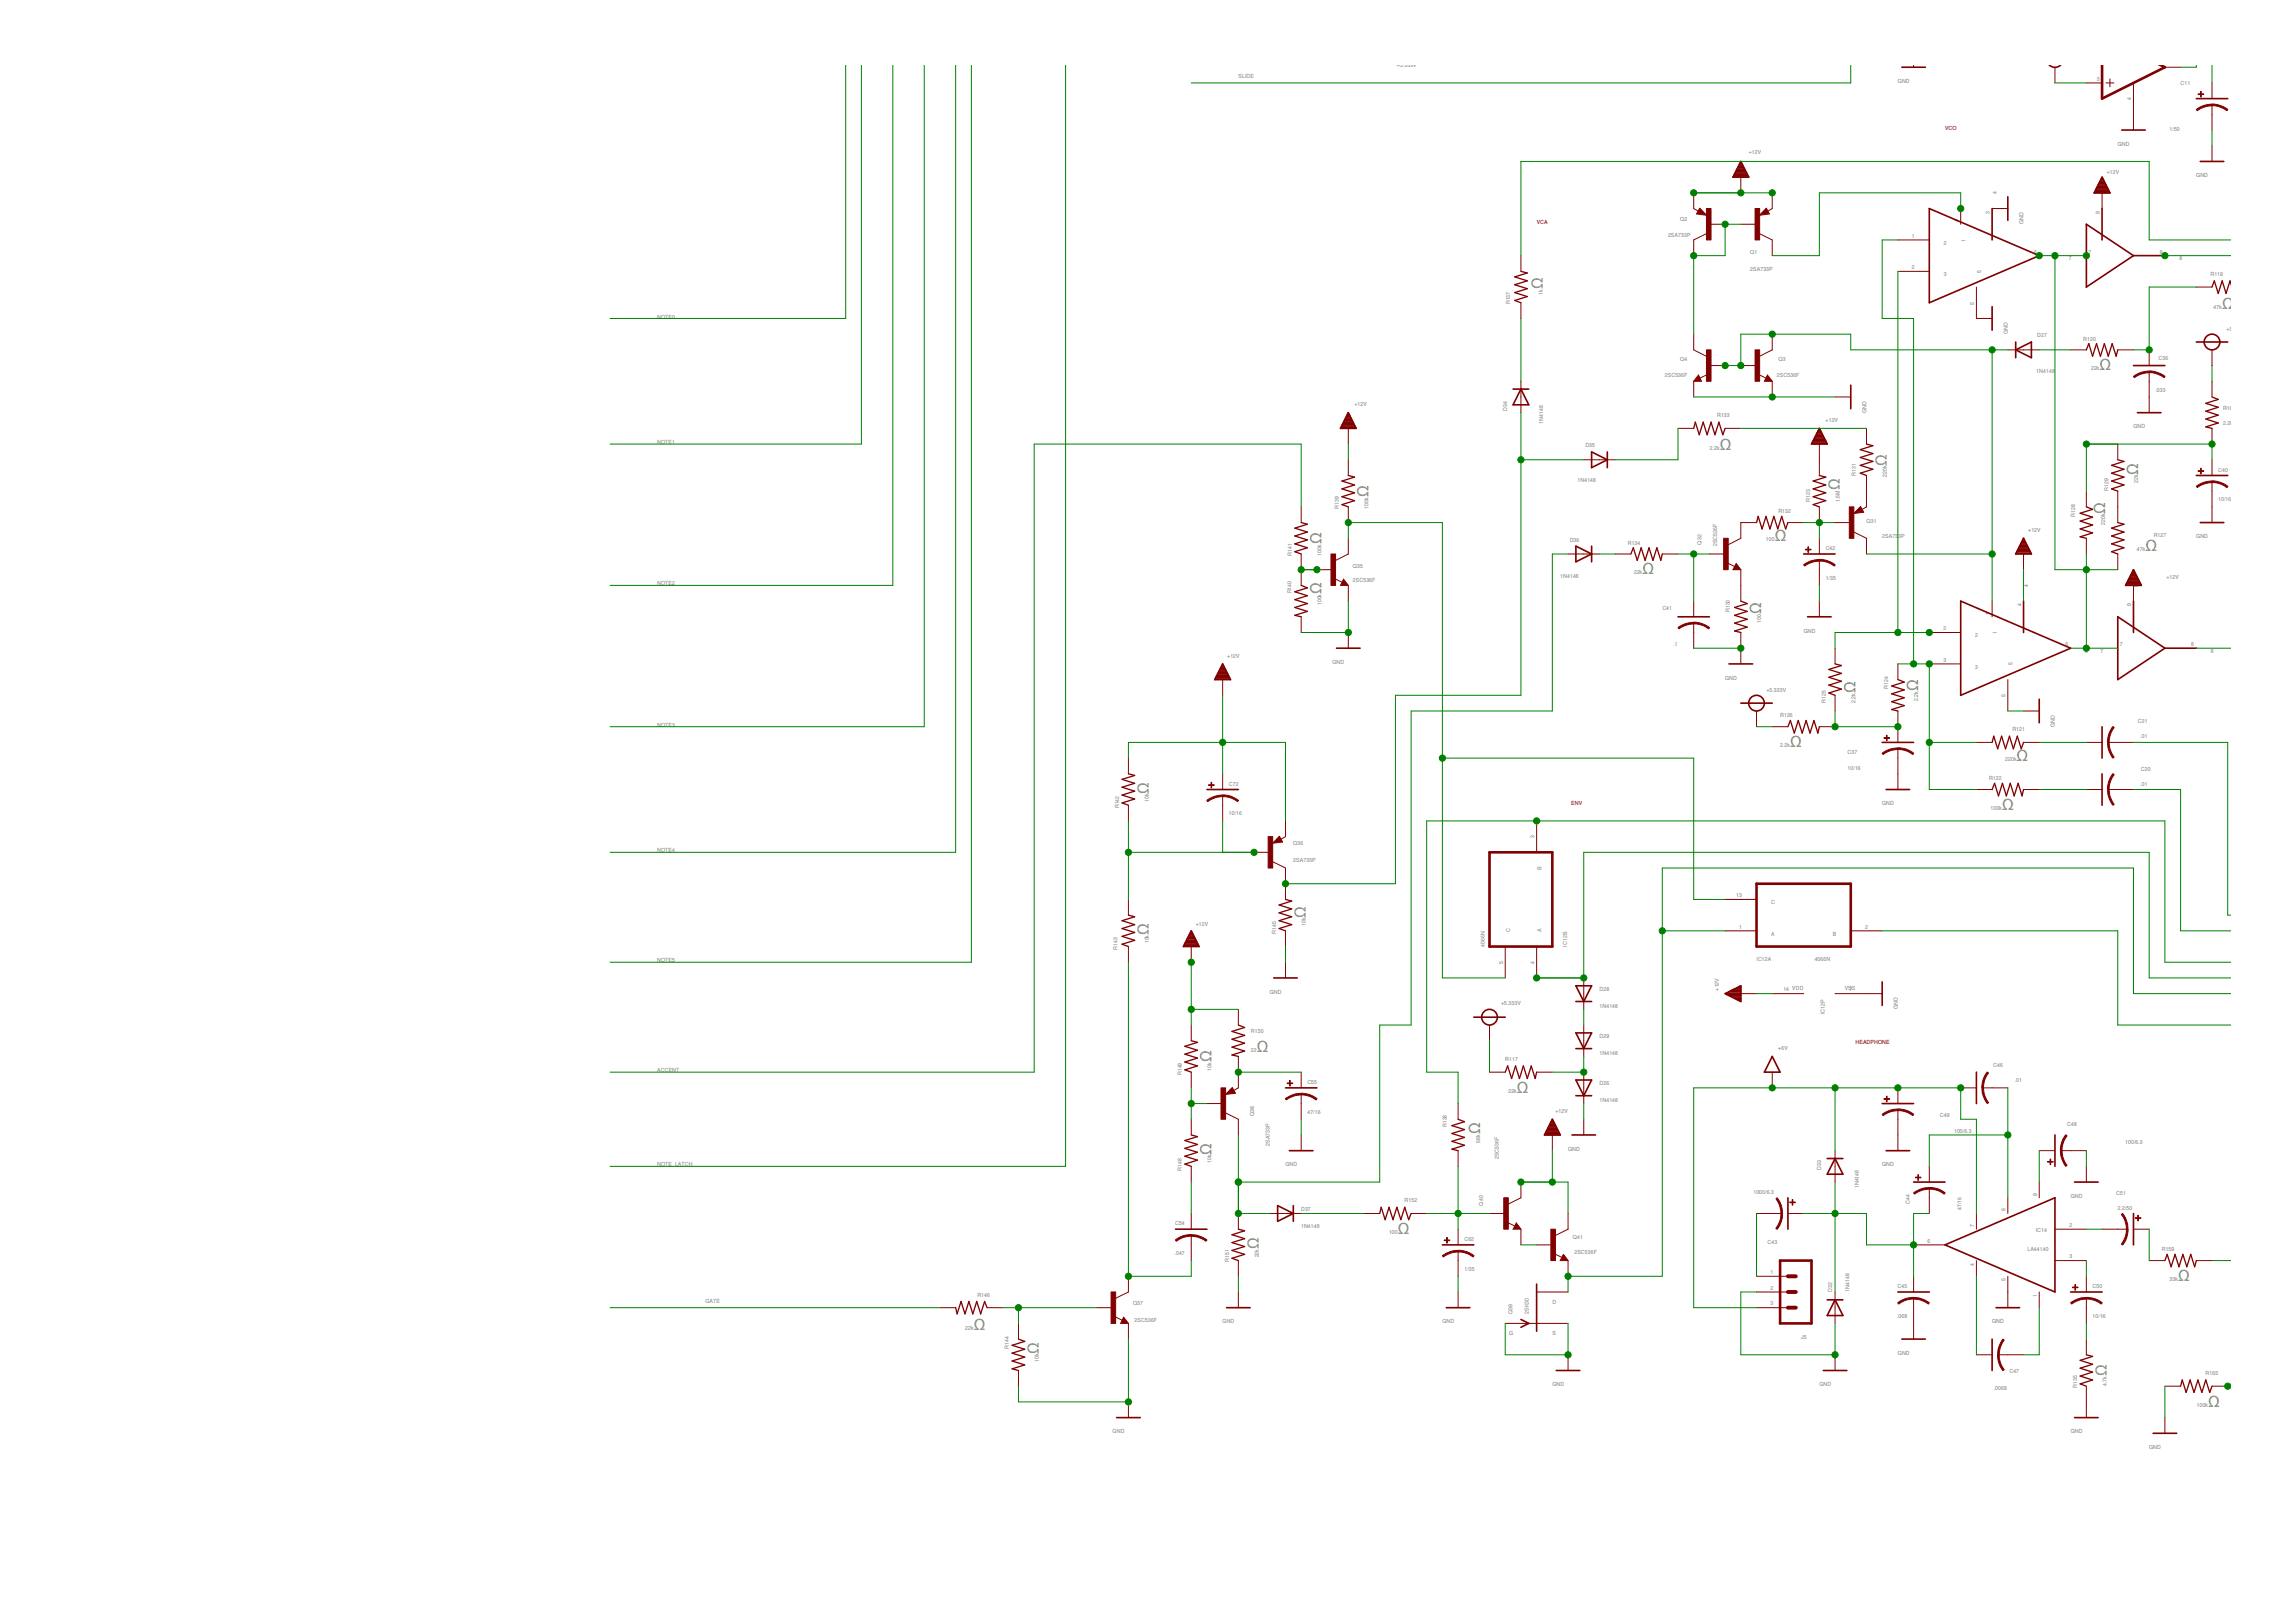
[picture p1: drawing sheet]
<svg xmlns="http://www.w3.org/2000/svg" width="297mm" height="210mm" viewBox="0 0 297 210" stroke-linecap="round" stroke-linejoin="round" font-family="sans-serif">
<defs><g id="words">
<g font-size="2" fill="#808080">
<text x="199.6" y="37.5" transform="rotate(-90 199.6 37.5)">Ω</text>
<text x="287.5" y="40">Ω</text>
<text x="271.6" y="47.9">Ω</text>
<text x="222.5" y="58.3">Ω</text>
<text x="177.1" y="64.3" transform="rotate(-90 177.1 64.3)">Ω</text>
<text x="238" y="63.5" transform="rotate(-90 238 63.5)">Ω</text>
<text x="244.1" y="60.3" transform="rotate(-90 244.1 60.3)">Ω</text>
<text x="276.6" y="61.5" transform="rotate(-90 276.6 61.5)">Ω</text>
<text x="171" y="70.4" transform="rotate(-90 171 70.4)">Ω</text>
<text x="229.6" y="70.1">Ω</text>
<text x="272.4" y="66.5" transform="rotate(-90 272.4 66.5)">Ω</text>
<text x="277.6" y="71.3">Ω</text>
<text x="171" y="76.9" transform="rotate(-90 171 76.9)">Ω</text>
<text x="212.5" y="74.3">Ω</text>
<text x="227.9" y="79.5" transform="rotate(-90 227.9 79.5)">Ω</text>
<text x="240.1" y="89.7" transform="rotate(-90 240.1 89.7)">Ω</text>
<text x="248.2" y="89.5" transform="rotate(-90 248.2 89.5)">Ω</text>
<text x="231.6" y="96.7">Ω</text>
<text x="260.9" y="98.5">Ω</text>
<text x="148.6" y="102.7" transform="rotate(-90 148.6 102.7)">Ω</text>
<text x="259" y="104.8">Ω</text>
<text x="168.9" y="118.8" transform="rotate(-90 168.9 118.8)">Ω</text>
<text x="148.6" y="121" transform="rotate(-90 148.6 121)">Ω</text>
<text x="156.7" y="137.4" transform="rotate(-90 156.7 137.4)">Ω</text>
<text x="162.6" y="136.1">Ω</text>
<text x="196.2" y="141.4">Ω</text>
<text x="156.7" y="149.4" transform="rotate(-90 156.7 149.4)">Ω</text>
<text x="191.5" y="146.8" transform="rotate(-90 191.5 146.8)">Ω</text>
<text x="162.8" y="161.6" transform="rotate(-90 162.8 161.6)">Ω</text>
<text x="180.8" y="159.7">Ω</text>
<text x="281.8" y="165.8">Ω</text>
<text x="126" y="172.1">Ω</text>
<text x="134.4" y="175.2" transform="rotate(-90 134.4 175.2)">Ω</text>
<text x="272.6" y="178.1" transform="rotate(-90 272.6 178.1)">Ω</text>
<text x="285.7" y="182">Ω</text>
</g>
<g font-size=".7" fill="#808080">
<text x="280.3" y="-.6">+12V</text>
<text x="160.2" y="10.1">SLIDE</text>
<text x="180.7" y="8.7">+5.333V</text>
<text x="245.5" y="10.7">GND</text>
<text x="271.3" y="10.5">3</text>
<text x="280.4" y="8.4">1</text>
<text x="282.1" y="11">C11</text>
<text x="275.7" y="13" transform="rotate(-90 275.7 13)">4</text>
<text x="280.7" y="16.9">1/50</text>
<text x="226.2" y="19.9">+12V</text>
<text x="272.6" y="22.5">+12V</text>
<text x="274" y="18.9">GND</text>
<text x="284.1" y="22.9">GND</text>
<text x="217.4" y="28.6">Q2</text>
<text x="253.4" y="28.7" transform="rotate(-90 253.4 28.7)">4</text>
<text x="257.4" y="27.7" transform="rotate(-90 257.4 27.7)">3</text>
<text x="258.3" y="25.1" transform="rotate(-90 258.3 25.1)">4</text>
<text x="261.8" y="29" transform="rotate(-90 261.8 29)">GND</text>
<text x="271.7" y="27.7" transform="rotate(-90 271.7 27.7)">9</text>
<text x="272.6" y="25.1" transform="rotate(-90 272.6 25.1)">9</text>
<text x="215.8" y="30.7">2SA733P</text>
<text x="226.4" y="35.1">2SA733P</text>
<text x="226.4" y="32.9">Q1</text>
<text x="247.4" y="30.8">1</text>
<text x="247.4" y="34.8">2</text>
<text x="251.5" y="31.7">2</text>
<text x="251.5" y="35.7">3</text>
<text x="254.3" y="31.3" transform="rotate(-90 254.3 31.3)">1</text>
<text x="256.3" y="35.3" transform="rotate(-90 256.3 35.3)">5</text>
<text x="263.2" y="32.8">6</text>
<text x="265.7" y="33.7">6</text>
<text x="267.7" y="33.7">7</text>
<text x="270.2" y="32.8">7</text>
<text x="279.4" y="32.8">8</text>
<text x="281.9" y="33.7">8</text>
<text x="286" y="35.8">R119</text>
<text x="85" y="41.2">NOTE0</text>
<text x="195.4" y="39.4" transform="rotate(-90 195.4 39.4)">R137</text>
<text x="199.6" y="38.2" transform="rotate(-90 199.6 38.2)">1k</text>
<text x="255.4" y="39.4" transform="rotate(-90 255.4 39.4)">5</text>
<text x="286.4" y="40">47k</text>
<text x="217.4" y="46.7">Q4</text>
<text x="230.1" y="46.7">Q3</text>
<text x="259.8" y="43.3" transform="rotate(-90 259.8 43.3)">GND</text>
<text x="263.6" y="43.6">D27</text>
<text x="269.5" y="44.1">R120</text>
<text x="270.5" y="47.9">22k</text>
<text x="279.3" y="46.6">C36</text>
<text x="288.1" y="42.8">+5.333V</text>
<text x="175.2" y="52.6">+12V</text>
<text x="195" y="53.2" transform="rotate(-90 195 53.2)">D34</text>
<text x="215.4" y="48.7">2SC536F</text>
<text x="222.1" y="54">R133</text>
<text x="229.9" y="48.7">2SC536F</text>
<text x="241.5" y="53.4" transform="rotate(-90 241.5 53.4)">GND</text>
<text x="263.4" y="48.3">1N4148</text>
<text x="278.9" y="50.7">.033</text>
<text x="287.6" y="53">R162</text>
<text x="85" y="57.5">NOTE1</text>
<text x="199.6" y="54.8" transform="rotate(-90 199.6 54.8)">1N4148</text>
<text x="205.1" y="57.9">D35</text>
<text x="221.2" y="58.3">2.2k</text>
<text x="236.2" y="54.6">+12V</text>
<text x="276" y="55.4">GND</text>
<text x="287.6" y="55">2.2k</text>
<text x="173.2" y="65.8" transform="rotate(-90 173.2 65.8)">R139</text>
<text x="177.1" y="65.8" transform="rotate(-90 177.1 65.8)">100k</text>
<text x="204.1" y="62.4">1N4148</text>
<text x="234.2" y="65" transform="rotate(-90 234.2 65)">R123</text>
<text x="238" y="65" transform="rotate(-90 238 65)">1.5M</text>
<text x="240.1" y="61.5" transform="rotate(-90 240.1 61.5)">R131</text>
<text x="244.1" y="61.7" transform="rotate(-90 244.1 61.7)">220k</text>
<text x="272.8" y="63.6" transform="rotate(-90 272.8 63.6)">R129</text>
<text x="276.6" y="62.6" transform="rotate(-90 276.6 62.6)">22k</text>
<text x="287" y="64.9">10/16</text>
<text x="287" y="61">C40</text>
<text x="167.1" y="71.9" transform="rotate(-90 167.1 71.9)">R141</text>
<text x="171" y="71.9" transform="rotate(-90 171 71.9)">100k</text>
<text x="203.1" y="70.1">D36</text>
<text x="210.6" y="70.5">R134</text>
<text x="220.1" y="70.5" transform="rotate(-90 220.1 70.5)">Q32</text>
<text x="222.2" y="70.7" transform="rotate(-90 222.2 70.7)">2SC536F</text>
<text x="228.5" y="70.1">100</text>
<text x="230.1" y="66.4">R132</text>
<text x="236.2" y="71.2">C42</text>
<text x="241.5" y="67.6">Q31</text>
<text x="243.5" y="69.7">2SA73</text>
<text x="245.6" y="69.7">3P</text>
<text x="262.4" y="68.8">+12V</text>
<text x="268.5" y="66.8" transform="rotate(-90 268.5 66.8)">R128</text>
<text x="272.4" y="68" transform="rotate(-90 272.4 68)">220k</text>
<text x="276.5" y="71.3">47k</text>
<text x="278.6" y="69.4">R127</text>
<text x="284.1" y="69.7">GND</text>
<text x="85" y="75.8">NOTE2</text>
<text x="167.1" y="76.8" transform="rotate(-90 167.1 76.8)">R140</text>
<text x="175" y="75.4">2SC536F</text>
<text x="175" y="73.5">Q35</text>
<text x="201.9" y="74.8">1N4148</text>
<text x="211.4" y="74.3">22k</text>
<text x="236.2" y="75.1">1/35</text>
<text x="262.4" y="75.9" transform="rotate(-90 262.4 75.9)">4</text>
<text x="276.6" y="75.9" transform="rotate(-90 276.6 75.9)">9</text>
<text x="280.3" y="74.9">+12V</text>
<text x="171" y="78.3" transform="rotate(-90 171 78.3)">100k</text>
<text x="215.1" y="78.9">C41</text>
<text x="216.5" y="83.6">.1</text>
<text x="223.8" y="79.2" transform="rotate(-90 223.8 79.2)">R130</text>
<text x="227.9" y="80.6" transform="rotate(-90 227.9 80.6)">100</text>
<text x="233.3" y="81.9">GND</text>
<text x="251.4" y="81.6">2</text>
<text x="255.5" y="82.5">2</text>
<text x="257.4" y="79.5" transform="rotate(-90 257.4 79.5)">1</text>
<text x="258.3" y="82.1" transform="rotate(-90 258.3 82.1)">1</text>
<text x="261.5" y="78.5" transform="rotate(-90 261.5 78.5)">4</text>
<text x="267.2" y="83.6">6</text>
<text x="274.3" y="83.6">7</text>
<text x="275.7" y="78.5" transform="rotate(-90 275.7 78.5)">9</text>
<text x="283.5" y="83.6">8</text>
<text x="158.8" y="85.1">+12V</text>
<text x="172.4" y="85.9">GND</text>
<text x="223.2" y="88">GND</text>
<text x="228.5" y="89.6">+5.333V</text>
<text x="244.3" y="89.2" transform="rotate(-90 244.3 89.2)">R124</text>
<text x="251.4" y="85.6">3</text>
<text x="255.5" y="86.5">3</text>
<text x="260.4" y="86.1" transform="rotate(-90 260.4 86.1)">5</text>
<text x="269.8" y="84.5">6</text>
<text x="271.7" y="84.5">7</text>
<text x="286" y="84.5">8</text>
<text x="85" y="94">NOTE3</text>
<text x="230.3" y="92.9">R126</text>
<text x="236.2" y="91" transform="rotate(-90 236.2 91)">R125</text>
<text x="240.1" y="91" transform="rotate(-90 240.1 91)">2.2k</text>
<text x="248.2" y="90.7" transform="rotate(-90 248.2 90.7)">2.2k</text>
<text x="259.5" y="90.2" transform="rotate(-90 259.5 90.2)">5</text>
<text x="260.3" y="94.6">R121</text>
<text x="265.9" y="94" transform="rotate(-90 265.9 94)">GND</text>
<text x="276.6" y="93.5">C21</text>
<text x="276.9" y="95.6">.01</text>
<text x="159" y="101.7">C72</text>
<text x="230.3" y="96.7">2.2k</text>
<text x="239" y="99.6">10/16</text>
<text x="239" y="97.6">C37</text>
<text x="257.3" y="101">R122</text>
<text x="259.4" y="98.5">220k</text>
<text x="276.9" y="101.7">.01</text>
<text x="277" y="99.8">C20</text>
<text x="144.8" y="104.6" transform="rotate(-90 144.8 104.6)">R142</text>
<text x="148.6" y="103.8" transform="rotate(-90 148.6 103.8)">10k</text>
<text x="159" y="105.5">10/16</text>
<text x="243.5" y="104.2">GND</text>
<text x="257.5" y="104.8">100k</text>
<text x="85" y="110.3">NOTE4</text>
<text x="167.3" y="111.5">2SA733P</text>
<text x="167.3" y="109.3">Q36</text>
<text x="198.5" y="108.4" transform="rotate(-90 198.5 108.4)">3</text>
<text x="199.4" y="112.6" transform="rotate(-90 199.4 112.6)">B</text>
<text x="154.7" y="119.8">+12V</text>
<text x="168.9" y="119.9" transform="rotate(-90 168.9 119.9)">10k</text>
<text x="224.6" y="116.1">13</text>
<text x="229.1" y="117">C</text>
<text x="85" y="124.5">NOTE5</text>
<text x="144.6" y="122.9" transform="rotate(-90 144.6 122.9)">R143</text>
<text x="148.6" y="122.1" transform="rotate(-90 148.6 122.1)">10k</text>
<text x="165.1" y="120.9" transform="rotate(-90 165.1 120.9)">R145</text>
<text x="192.1" y="122.5" transform="rotate(-90 192.1 122.5)">4066N</text>
<text x="194.5" y="124.7" transform="rotate(-90 194.5 124.7)">5</text>
<text x="195.4" y="120.6" transform="rotate(-90 195.4 120.6)">C</text>
<text x="198.5" y="124.7" transform="rotate(-90 198.5 124.7)">4</text>
<text x="199.4" y="120.6" transform="rotate(-90 199.4 120.6)">A</text>
<text x="202.8" y="122.5" transform="rotate(-90 202.8 122.5)">IC12B</text>
<text x="225" y="120.2">1</text>
<text x="227.3" y="124.4">IC12A</text>
<text x="229.1" y="121.1">A</text>
<text x="234.8" y="124.3">4066N</text>
<text x="237.1" y="121.1">B</text>
<text x="241.3" y="120.2">2</text>
<text x="164.3" y="128.6">GND</text>
<text x="194.2" y="130">+5.333V</text>
<text x="206.9" y="130.4">1N4148</text>
<text x="206.9" y="128.2">D28</text>
<text x="222.4" y="128.2" transform="rotate(-90 222.4 128.2)">+12V</text>
<text x="230.7" y="128.3">14</text>
<text x="231.9" y="128.1">VDD</text>
<text x="236.1" y="131.2" transform="rotate(-90 236.1 131.2)">IC12P</text>
<text x="238.7" y="128.1">VSS</text>
<text x="239.3" y="128.3">7</text>
<text x="245.5" y="130.6" transform="rotate(-90 245.5 130.6)">GND</text>
<text x="161.8" y="136.1">22</text>
<text x="161.8" y="133.7">R150</text>
<text x="194.7" y="137.3">R117</text>
<text x="206.9" y="136.5">1N4148</text>
<text x="206.9" y="134.3">D29</text>
<text x="230.1" y="135.9">+6V</text>
<text x="85" y="138.8">ACCENT</text>
<text x="152.9" y="139.2" transform="rotate(-90 152.9 139.2)">R149</text>
<text x="156.7" y="138.5" transform="rotate(-90 156.7 138.5)">10k</text>
<text x="169.1" y="140.3">C55</text>
<text x="195.1" y="141.4">22k</text>
<text x="206.9" y="142.6">1N4148</text>
<text x="206.9" y="140.4">D26</text>
<text x="257.9" y="138">C46</text>
<text x="260.6" y="140.1">.01</text>
<text x="162.2" y="144.4" transform="rotate(-90 162.2 144.4)">Q38</text>
<text x="164.3" y="148.3" transform="rotate(-90 164.3 148.3)">2SA733P</text>
<text x="169.1" y="144.1">47/16</text>
<text x="187.2" y="145.9" transform="rotate(-90 187.2 145.9)">R138</text>
<text x="191.5" y="147.9" transform="rotate(-90 191.5 147.9)">68k</text>
<text x="201.2" y="144">+12V</text>
<text x="202.9" y="148.9">GND</text>
<text x="251" y="144.5">C49</text>
<text x="252.8" y="146.6">100/6.3</text>
<text x="267.4" y="145.8">C48</text>
<text x="274.9" y="148">100/6.3</text>
<text x="85" y="150.9">NOTE_LATCH</text>
<text x="152.9" y="151.6" transform="rotate(-90 152.9 151.6)">R148</text>
<text x="156.7" y="150.5" transform="rotate(-90 156.7 150.5)">10k</text>
<text x="166.3" y="150.9">GND</text>
<text x="181.7" y="155.6">R152</text>
<text x="193.9" y="150" transform="rotate(-90 193.9 150)">2SC536F</text>
<text x="226.8" y="154.5">1000/6.3</text>
<text x="235.6" y="151.3" transform="rotate(-90 235.6 151.3)">D33</text>
<text x="240.5" y="153.8" transform="rotate(-90 240.5 153.8)">1N4148</text>
<text x="243.5" y="150.9">GND</text>
<text x="247.1" y="155.8" transform="rotate(-90 247.1 155.8)">C44</text>
<text x="263.5" y="154.7" transform="rotate(-90 263.5 154.7)">9</text>
<text x="267.9" y="155">GND</text>
<text x="273.8" y="154.7">C51</text>
<text x="152" y="158.6">C54</text>
<text x="168.3" y="158.9">1N4148</text>
<text x="168.3" y="156.7">D37</text>
<text x="179.7" y="159.7">100</text>
<text x="189.5" y="160.6">C62</text>
<text x="191.9" y="156" transform="rotate(-90 191.9 156)">Q40</text>
<text x="203.5" y="160.3">Q41</text>
<text x="228.7" y="161">C43</text>
<text x="249.4" y="160.8">6</text>
<text x="253.8" y="156.6" transform="rotate(-90 253.8 156.6)">47/16</text>
<text x="255.4" y="158.8" transform="rotate(-90 255.4 158.8)">7</text>
<text x="259.5" y="156.8" transform="rotate(-90 259.5 156.8)">8</text>
<text x="262.3" y="161.9">LA44140</text>
<text x="263.4" y="159.5">IC14</text>
<text x="267.7" y="158.8">2</text>
<text x="274" y="156.5">2.2/50</text>
<text x="279.7" y="161.9">R159</text>
<text x="126.4" y="167.8">R146</text>
<text x="152" y="162.4">.047</text>
<text x="159" y="163.3" transform="rotate(-90 159 163.3)">R151</text>
<text x="162.8" y="162.7" transform="rotate(-90 162.8 162.7)">22k</text>
<text x="189.5" y="164.5">1/35</text>
<text x="203.7" y="162.3">2SC536F</text>
<text x="229.1" y="164.9">1</text>
<text x="229.1" y="166.9">2</text>
<text x="237" y="167.2" transform="rotate(-90 237 167.2)">D32</text>
<text x="239.3" y="167.2" transform="rotate(-90 239.3 167.2)">1N4148</text>
<text x="245.5" y="166.7">C45</text>
<text x="255.4" y="163.8" transform="rotate(-90 255.4 163.8)">4</text>
<text x="259.5" y="165.8" transform="rotate(-90 259.5 165.8)">5</text>
<text x="263.5" y="167.9" transform="rotate(-90 263.5 167.9)">1</text>
<text x="267.7" y="162.8">3</text>
<text x="270.7" y="166.7">C50</text>
<text x="280.7" y="165.8">33k</text>
<text x="91.3" y="168.6">GATE</text>
<text x="124.9" y="172.1">22k</text>
<text x="146.6" y="168.8">Q37</text>
<text x="146.8" y="171.1">2SC536F</text>
<text x="158.2" y="171.3">GND</text>
<text x="186.6" y="171.3">GND</text>
<text x="195.3" y="172.8">G</text>
<text x="195.7" y="170" transform="rotate(-90 195.7 170)">Q39</text>
<text x="197.8" y="170" transform="rotate(-90 197.8 170)">2SK30</text>
<text x="200.8" y="168.7">D</text>
<text x="200.8" y="172.8">S</text>
<text x="229.1" y="168.9">3</text>
<text x="233" y="173.3">J5</text>
<text x="245.4" y="170.5">.068</text>
<text x="257.7" y="171.3">GND</text>
<text x="270.7" y="170.5">10/16</text>
<text x="130.5" y="174.5" transform="rotate(-90 130.5 174.5)">R144</text>
<text x="134.4" y="176.3" transform="rotate(-90 134.4 176.3)">10k</text>
<text x="200.8" y="179.4">GND</text>
<text x="235.4" y="179.4">GND</text>
<text x="245.5" y="175.3">GND</text>
<text x="257.9" y="179.9">.0068</text>
<text x="260" y="177.7">C47</text>
<text x="268.7" y="179.6" transform="rotate(-90 268.7 179.6)">R135</text>
<text x="272.6" y="179.4" transform="rotate(-90 272.6 179.4)">4.7k</text>
<text x="285.3" y="177.9">R165</text>
<text x="143.9" y="185.5">GND</text>
<text x="267.9" y="185.5">GND</text>
<text x="284.2" y="182">100k</text>
<text x="278" y="187.5">GND</text>
</g>
<g font-size=".7" fill="#800000">
<text x="251.6" y="16.8">VCO</text>
<text x="198.8" y="29">VCA</text>
<text x="203.3" y="104.2">ENV</text>
<text x="240.1" y="135.1">HEADPHONE</text>
</g>
</g></defs>
<g fill="none" stroke="#800000" stroke-width=".21">
<path d="M246 8.7h3.1M265.2 8.5a.98 .98 0 0 0 1.3 0M274.5 16.8h3M284.1 12.8h4.1M219.9 27.5h.3l-.3-.2-.2 .3 .9 .1-.7-.6-.3 .5M224.2 22.9h2M224.3 22.7h1.8M224.4 22.6h1.7M224.5 22.4h1.5M224.6 22.2h1.3M224.6 22.1h1.2M224.7 21.9h1"/>
<path d="M224.8 21.7h.8M224.9 21.5h.6M225 21.4h.4M225.1 21.2h.3M225.1 21h.2M225.2 20.9l1 2h-2zM228.5 27.5h-.3l.3-.2 .2 .3-.8 .1 .6-.6 .3 .5M249.6 27l14.2 6.1-14.2 6.1zM257.7 27v4.1M257.7 39.7v3M259.8 25.5v3M269.9 29l6.1 4.1-6.1 4z"/>
<path d="M271 24.8h1.9M271.1 24.6h1.7M271.2 24.4h1.5M271.3 24.3h1.3M271.4 24.1h1.1M271.4 23.9h1.1M271.5 23.8h.9M271.6 23.6h.7M271.7 23.4h.5M271.8 23.2h.3M271.9 23.1h.1M271.9 27v4.1"/>
<path d="M271.9 22.9l1.1 2.1h-2.1zM276 33.1h4.1M284.6 20.9h3.1M173.5 55.3h1.9M173.6 55.1h1.7M173.7 55h1.5M173.7 54.8h1.4M173.8 54.6h1.2M173.9 54.5h1M174 54.3h.9M174.1 54.1h.7M174.2 53.9h.5"/>
<path d="M174.2 53.8h.4M174.3 53.6h.2M174.4 53.4h.1M174.4 53.4l1.1 2h-2.1zM195.7 50.4h2.1M196.8 50.4l1 2h-2.1zM205.9 58.5l2 1-2 1zM207.9 58.5v2M219.7 48.9l-.1 .2h.3l-.2-.4-.4 .6h.6M228.7 48.9l.1 .2h-.3l.2-.4 .4 .6h-.6M234.4 57.4h1.9M234.5 57.2h1.8"/>
<path d="M234.6 57h1.6M234.7 56.9h1.4M234.8 56.7h1.2M234.8 56.5h1.1M234.9 56.3h.9M235 56.2h.7M235.1 56h.5M235.2 55.8h.4M235.3 55.6h.2M235.4 55.5h.1M235.4 55.4l1 2.1h-2zM239.4 49.8v3.1"/>
<path d="M260.8 45.3l2-1v2zM260.8 44.3v2M276 47.3h4.1M276.5 53.4h3.1M284.1 44.3h4.1M173.8 75.4l.1 .2h-.3l.2-.4 .4 .5h-.6M203.9 70.7l2 1-2 1zM205.9 70.7v2M217.1 79.8h4M224.6 73.3l.1 .2h-.3l.2-.4 .4 .5h-.6M233.3 71.7h4.1M233.8 79.8h3.1"/>
<path d="M240.7 66.1h-.4l.4-.2 .2 .3-.8 .1 .6-.6 .3 .5M253.7 77.8l14.2 6.1-14.2 6.1zM260.8 71.6h2M260.9 71.4h1.8M261 71.2h1.6M261.1 71.1h1.4M261.2 70.9h1.2M261.3 70.7h1M261.3 70.6h.9M261.4 70.4h.7M261.5 70.2h.6M261.6 70.1h.4"/>
<path d="M261.7 69.9h.2M261.8 69.7h.1M261.8 77.8v4.1M261.8 69.7l1 2h-2zM274 79.8l6.1 4.1-6.1 4zM275 75.7h2M275.1 75.5h1.8M275.2 75.4h1.6M275.3 75.2h1.5M275.4 75h1.3M275.5 74.8h1.1M275.5 74.7h1"/>
<path d="M275.6 74.5h.8M275.7 74.3h.6M275.8 74.2h.4M275.9 74h.2M276 73.8h.1M276 77.8v4.1M276 73.7l1 2.1h-2zM284.1 61.5h4.1M284.6 67.6h3.1M157.2 87.9h2M157.3 87.7h1.8M157.4 87.5h1.6"/>
<path d="M157.4 87.4h1.5M157.5 87.2h1.3M157.6 87h1.1M157.7 86.8h.9M157.8 86.7h.8M157.9 86.5h.6M158 86.3h.4M158.1 86.2h.2M158.1 86h.1M158.2 85.9l1 2h-2zM172.9 83.9h3.1M223.7 85.9h3"/>
<path d="M225.2 91h4.1M243.5 96.1h4.1M263.8 90.5v3M271.9 94v4.1M280.1 83.9h4M156.1 102.2h4.1M165.5 108.8h-.3l.3-.2 .2 .3-.8 .1 .6-.6 .3 .5M244 102.2h3.1M271.9 100.1v4.1M153.2 122.3h1.8M153.2 122.2h1.8M153.3 122h1.6"/>
<path d="M153.4 121.8h1.4M153.5 121.7h1.2M153.6 121.5h1M153.7 121.3h.8M153.8 121.1h.7M153.9 121h.5M153.9 120.8h.4M154 120.6h.2M154.1 120.5l1 2h-2zM164.8 126.6h3M190.7 131.6h4M203.9 139.8h2l-1 2z"/>
<path d="M203.9 133.7h2l-1 2zM203.9 135.7h2M203.9 127.6h2l-1 2zM203.9 129.6h2M223.2 128.6l2-1v2zM223.4 128.5h1.8M223.4 128.7h1.8M223.7 128.3h1.5M223.7 128.9h1.5M224 128.2h1.2M224.1 129h1.1M224.4 128h.8"/>
<path d="M224.4 129.2h.8M224.7 127.8h.5M224.7 129.4h.5M225.1 127.7h.1M225.1 129.5h.1M229.3 136.7l1 2h-2zM243.5 127.1v3M255.7 138.7v4.1M152.1 159.1h4M159.4 141.3h-.3l.3-.2 .2 .3-.8 .1 .6-.6 .3 .5M165.3 156l2 1-2 1.1zM166.3 140.8h4.1"/>
<path d="M166.8 148.9h3.1M167.3 156v2.1M196.2 158.7l.1 .2h-.3l.2-.4 .4 .5h-.6M199.9 146.7h1.9M200 146.5h1.7M200.1 146.3h1.5M200.2 146.2h1.3M200.3 146h1.1M200.3 145.8h1M200.4 145.7h.9M200.5 145.5h.7M200.6 145.3h.5"/>
<path d="M200.7 145.1h.3M200.8 145h.1M200.8 144.8l1 2.1h-2zM203.4 146.9h3M203.9 141.8h2M231.3 155v4.1M236.4 149.9h2M237.4 149.9l1 2.1h-2zM243.5 142.8h4.1M244 148.9h3.1M247.6 153h4M265.9 146.9v4"/>
<path d="M268.4 153h3M276 157v4.1M145.4 170.9l.1 .1h-.3l.2-.4 .4 .6h-.6M158.7 169.2h3M186.6 161.1h4.1M187.1 169.2h3.1M196.8 170.8l1 .5-1 .5M198.8 166.2v6.1M201.3 177.4h3.1M202.3 162.7l.1 .2h-.3l.2-.4 .4 .5h-.6M235.9 177.4h3M236.4 168.2h2"/>
<path d="M237.4 168.2l1 2h-2zM245.5 167.2h4.1M246 173.3h3.1M251.6 161.1l14.3-6.1v12.2zM257.7 173.3v4.1M258.2 169.2h3.1M267.9 167.2h4M144.5 183.5h3M268.4 183.5h3M278.6 185.5h3"/>
<circle cx="286.2" cy="44.3" r="1.02"/>
<circle cx="227.2" cy="91" r="1.02"/>
<circle cx="192.7" cy="131.6" r="1.02"/>
</g>
<g fill="none" stroke="#800000" stroke-width=".13">
<path d="M247.6 8.5v.2M265.9 8.7v2M269.9 10.7h2M272.5 10.7h1M273 10.2v1M276 10.7v6.1M280.1 8.7h2M286.2 10.7v2.1M286.2 13.6v3.2M286.2 18.9v2M196.8 33.1v2M196.8 39.2v2"/>
<path d="M219.1 25v2l.6 .3M219.9 26.9l.8 1-1.2-.2zM220.7 30.2l-1.6 .9v2M221.1 29h2.1M225.2 22.9v2.1M225.2 29h2M227.6 30.2l1.7 .9v2M228.5 26.9l.4 .8-1.2 .2zM229.3 25v2l-.6 .3M245.5 31.1h4.1M245.5 35.1h4.1M253.7 27v2"/>
<path d="M255.7 37.1v4.1h2M257.7 27h2.1M271.9 25v2M284.1 37.1h2.1M174.4 55.4v2.1M174.4 59.5v2M196.8 49.3v4.1M204.9 59.5h4.1M217.1 55.4h2M219.1 43.2v2.1l1.6 .8M219.1 49.3v2.1M219.7 48.5l.4 .8h-1z"/>
<path d="M220.9 48.5l-1 .4M221.1 47.3h2.1M223.2 55.4h2M225.2 47.3h2M227.5 48.5l1 .4M228.7 48.5l.6 .8h-1zM229.3 43.2v2.1l-1.7 .8M229.3 49.3v2.1M235.4 57.5v4M237.4 51.4h2M241.5 55.4v2.1M259.8 45.3h4"/>
<path d="M267.9 45.3h2M274 57.5v2M274 45.3h2M278 45.3v2M278 48.1v5.3M286.2 45.3v2M286.2 49.3v2.1M286.2 55.4v2.1M286.2 59.5v2M168.3 65.6v2M168.3 71.7v4.1M168.3 79.8v2.1"/>
<path d="M170.4 73.7h2M172.6 74.9l1 .5M173.8 75l.6 .8h-1zM174.4 65.6v2M174.4 69.7v2l-1.6 .8M174.4 75.8v2M202.9 71.7h4M209 71.7h2M215.1 71.7h2M219.1 77.8v2M221.1 71.7h2.1M223.4 72.8l1 .5"/>
<path d="M224.6 72.9l.6 .8h-1zM225.2 73.7v4.1M227.2 67.6h-2v2.1l-1.6 .8M231.3 67.6h2M235.4 65.6v2M235.4 69.7v2M235.4 72.5v3.3M235.4 77.8v2M237.4 67.6h2M239.8 68.9l1.7 .8v2M240.7 65.6l.4 .7-1.2 .1zM241.5 61.5v4.1l-.6 .3"/>
<path d="M257.7 77.8v2M261.8 71.7v2M269.9 63.6v2M269.9 69.7v2M274 63.6v4M274 71.7v2M276 75.8v2M286.2 62.4v5.2M146 98.1v2M158.2 87.9v2.1M174.4 81.9v2M219.1 80.6v3.3"/>
<path d="M225.2 81.9v4M227.2 92v2M229.3 94h2M235.4 94h2M237.4 83.9v2M237.4 90v2M245.5 85.9v2M245.5 92v4.1M245.5 96.9v5.3M249.6 81.9h4.1M249.6 85.9h4.1M255.7 96.1h2"/>
<path d="M259.8 87.9v4.1M261.8 96.1h2M261.8 92h2M269.9 96.1h2M272.8 96.1h3.2M146 104.2v2M146 116.4v2M158.2 100.1v2.1M158.2 103v3.2M162.2 110.3h2.1M164.7 111.5l1.6 .8v4.1M165.5 108.2l.4 .8-1.2 .1z"/>
<path d="M166.3 106.2v2.1l-.6 .3M198.8 106.2v4.1M223.2 116.4h4M255.7 102.2h2M261.8 102.2h2M269.9 102.2h2M272.8 102.2h3.2M146 122.5v2M154.1 122.5v2M154.1 132.7v2M154.1 138.7v2.1M160.2 130.6v2.1"/>
<path d="M160.2 136.7v4.1l-.6 .3M166.3 120.5v2M166.3 124.5v2.1M168.3 138.7v2.1M192.7 138.7h2M192.7 132.7v2M194.7 122.5v4.1M198.8 138.7h2M198.8 122.5v4.1M204.9 126.6v4M204.9 132.7v4M204.9 138.7v4.1"/>
<path d="M223.2 120.5h4M225.2 128.6h2M229.3 128.6h4M229.3 138.7v2.1M237.4 128.6h6.1M239.4 120.5h4.1M154.1 144.8v2.1M154.1 150.9v2.1M154.1 157v2.1M154.1 159.9v3.2M156.1 142.8h2.1M158.6 144l1.6 .8v2.1"/>
<path d="M159.4 140.7l.4 .8-1.2 .1zM160.2 157v2.1M164.3 157h4M168.3 141.6v3.2M168.3 146.9v2M176.5 157h2M182.6 157h2M188.6 142.8v2M188.6 148.9v2M188.6 159.1v2M192.7 157h2M195 158.2l1 .5"/>
<path d="M196.2 158.3l.6 .8h-1.1zM196.8 153v2l-1.6 .8M196.8 159.1v2M200.8 146.9v2M202.9 157v2.1l-1.6 .8M204.9 144.8v2.1M227.2 157h3.3M231.3 157h2M237.4 148.9v4.1M245.5 140.8v2M245.5 143.6v5.3M249.6 150.9v2.1"/>
<path d="M249.6 153.8v3.2M253.7 140.8h2M255.7 157v2.1M256.5 140.8h3.3M259.8 155v2M263.8 153v2M263.8 148.9h2.1M265.9 159.1h4M266.7 148.9h3.2M269.9 150.9v2.1M271.9 159.1h3.3M276 159.1h2"/>
<path d="M121.6 169.2h2M127.7 169.2h2M131.8 171.3v2M131.8 177.4v2M141.9 169.2h2.1M144.2 170.4l1 .5M145.4 170.5l.6 .8h-1zM146 165.2v2l-1.6 .8M146 171.3v2M160.2 163.1v2.1M160.2 167.2v2M188.6 161.9v3.3"/>
<path d="M188.6 167.2v2M194.7 171.3h8.2M198.8 161.1h2M198.8 167.2h4.1M201.1 162.2l1 .5M202.3 162.3l.6 .8h-1.1zM202.9 163.1v2.1M202.9 175.3v2.1M227.2 169.2h4.1M227.2 167.2h4.1M227.2 165.2h4.1M237.4 167.2v4.1"/>
<path d="M237.4 175.3v2.1M247.6 161.1h4M247.6 165.2v2M247.6 168v5.3M255.7 163.1v2.1M255.7 175.3h2M258.6 175.3h3.2M259.8 165.2v4M263.8 167.2v2M265.9 163.1h4M269.9 165.2v2M269.9 168v3.3"/>
<path d="M269.9 173.3v2M269.9 179.4v4.1M278 163.1h2.1M280.1 179.4h2M284.1 163.1h2.1M286.2 179.4h2M146 181.4v2.1M280.1 183.5v2"/>
</g>
<g fill="none" stroke="#800000" stroke-width=".17">
<path d="M196.8 35.1l.8 .2-1.6 .5 1.6 .5-1.6 .6 1.6 .5-1.6 .5 1.6 .5-1.6 .5 .8 .3M288.6 36.6l-.1-.3-.5 1.7-.5-1.7-.5 1.7-.5-1.7-.3 .8M219.1 55.4l.2-.8 .5 1.7 .5-1.7 .6 1.7 .5-1.7 .5 1.7 .5-1.7 .5 1.7 .3-.9M241.5 57.5l.8 .2-1.6 .5 1.6 .5-1.6 .5 1.6 .5-1.6 .5 1.6 .5-1.6 .5 .8 .3M269.9 45.3l.3-.8 .5 1.6 .5-1.6 .5 1.6 .5-1.6 .6 1.6 .5-1.6 .5 1.6 .2-.8M274 59.5l.8 .2-1.6 .5 1.6 .5-1.6 .5 1.6 .5-1.6 .6 1.6 .5-1.6 .5 .8 .3M286.2 51.4l.8 .3-1.6 .5 1.6 .5-1.6 .5 1.6 .5-1.6 .5 1.6 .5-1.6 .5 .8 .2M168.3 75.8l.8 .3-1.6 .5 1.6 .5-1.6 .5 1.6 .5-1.6 .5 1.6 .5-1.6 .5 .8 .2M168.3 67.6l.8 .2-1.6 .5 1.6 .6-1.6 .5 1.6 .5-1.6 .5 1.6 .5-1.6 .5 .8 .3M174.4 61.5l.8 .2-1.6 .6 1.6 .5-1.6 .5 1.6 .5-1.6 .5 1.6 .5-1.6 .5 .8 .3M211 71.7l.3-.8 .5 1.6 .5-1.6 .5 1.6 .5-1.6 .5 1.6 .6-1.6 .5 1.6 .2-.8M225.2 77.8l.8 .3-1.6 .5 1.6 .5-1.6 .5 1.6 .5-1.6 .5 1.6 .6-1.6 .5 .8 .2"/>
<path d="M227.2 67.6l.3-.8 .5 1.7 .5-1.7 .5 1.7 .5-1.7 .5 1.7 .5-1.7 .5 1.7 .3-.9M235.4 61.5l.8 .2-1.6 .6 1.6 .5-1.6 .5 1.6 .5-1.6 .5 1.6 .5-1.6 .5 .8 .3M269.9 65.6l.8 .3-1.6 .5 1.6 .5-1.6 .5 1.6 .5-1.6 .6 1.6 .5-1.6 .5 .8 .2M274 67.6l.8 .2-1.6 .5 1.6 .6-1.6 .5 1.6 .5-1.6 .5 1.6 .5-1.6 .5 .8 .3M231.3 94l.3-.8 .5 1.7 .5-1.7 .6 1.7 .5-1.7 .5 1.7 .5-1.7 .5 1.7 .2-.9M237.4 85.9l.8 .2-1.6 .5 1.6 .5-1.6 .6 1.6 .5-1.6 .5 1.6 .5-1.6 .5 .8 .3M245.5 87.9l.9 .4-1.7 .5 1.7 .5-1.7 .5 1.7 .5-1.7 .5 1.7 .5-1.7 .5 .8 .2M257.7 96.1l.2-.8 .5 1.6 .6-1.6 .5 1.6 .5-1.6 .5 1.6 .5-1.6 .5 1.6 .3-.8M146 100.1l.8 .3-1.6 .5 1.6 .5-1.6 .5 1.6 .5-1.6 .5 1.6 .5-1.6 .5 .8 .3M146 118.4l.8 .2-1.6 .5 1.6 .6-1.6 .5 1.6 .5-1.6 .5 1.6 .5-1.6 .5 .8 .3M166.3 116.4l.8 .2-1.6 .5 1.6 .5-1.6 .5 1.6 .5-1.6 .5 1.6 .6-1.6 .5 .8 .3M257.7 102.2l.3-.8 .6 1.6 .5-1.6 .5 1.6 .5-1.6 .5 1.6 .5-1.6 .5 1.6 .2-.8"/>
<path d="M154.1 134.7l.8 .2-1.6 .5 1.6 .5-1.6 .5 1.6 .5-1.6 .5 1.6 .5-1.6 .6 .8 .2M160.2 132.7l.8 .3-1.6 .5 1.6 .5-1.6 .5 1.6 .5-1.6 .5 1.6 .5-1.6 .5 .8 .2M194.7 138.7l.4-.8 .5 1.7 .5-1.7 .5 1.7 .5-1.7 .5 1.7 .5-1.7 .5 1.7 .2-.9M154.1 146.9l.8 .2-1.6 .5 1.6 .5-1.6 .5 1.6 .5-1.6 .5 1.6 .5-1.6 .5 .8 .3M160.2 159.1l.8 .2-1.6 .5 1.6 .5-1.6 .5 1.6 .5-1.6 .5 1.6 .5-1.6 .5 .8 .3M178.5 157l.2-.8 .5 1.6 .5-1.6 .5 1.6 .5-1.6 .5 1.6 .5-1.6 .5 1.6 .4-.8M188.6 144.8l.9 .4-1.7 .5 1.7 .5-1.7 .5 1.7 .5-1.7 .5 1.7 .5-1.7 .5 .8 .2M123.6 169.2l.2 .8 .5-1.6 .5 1.6 .5-1.6 .6 1.6 .5-1.6 .5 1.6 .5-1.6 .3 .8M131.8 173.3l.8 .3-1.7 .5 1.7 .5-1.7 .5 1.7 .5-1.7 .5 1.7 .5-1.7 .5 .9 .3M269.9 175.3l.8 .2-1.6 .5 1.6 .6-1.6 .5 1.6 .5-1.6 .5 1.6 .5-1.6 .5 .8 .3M280.1 163.1l.3-.8 .5 1.6 .5-1.6 .5 1.6 .5-1.6 .5 1.6 .5-1.6 .5 1.6 .2-.8M282.1 179.4l.2-.8 .5 1.6 .5-1.6 .5 1.6 .6-1.6 .5 1.6 .5-1.6 .5 1.6 .3-.8"/>
</g>
<g fill="#800000" stroke="#800000" stroke-width=".13">
<path d="M258.4 175.3h.2a3.1 3.1 0 0 0 .7 1.9l-.2 .2a3.2 3.2 0 0 1-.7-2.1z" fill-rule="evenodd"/>
<path d="M259.1 173.3l.2 .1a3.3 3.3 0 0 0-.7 1.9h-.2a3.3 3.3 0 0 1 .7-2z" fill-rule="evenodd"/>
<path d="M245.5 168.6l.2-.1a3.2 3.2 0 0 1 1.9-.6v.2a3.1 3.1 0 0 0-2 .7z" fill-rule="evenodd"/>
<path d="M247.6 167.9a3.3 3.3 0 0 1 2 .7l-.1 .2a3.4 3.4 0 0 0-1.9-.7z" fill-rule="evenodd"/>
<path d="M257.1 138.7l.2 .2a3 3 0 0 0-.7 1.9h-.2v-.2a3.3 3.3 0 0 1 .7-1.9z" fill-rule="evenodd"/>
<path d="M256.4 140.8h.2a2.99 2.99 0 0 0 .7 1.9l-.2 .1-.1-.2a3.3 3.3 0 0 1-.6-1.8z" fill-rule="evenodd"/>
<path d="M267.3 146.9l.1 .1a3 3 0 0 0-.6 1.9h-.2v-.2a3.3 3.3 0 0 1 .7-1.8z" fill-rule="evenodd"/>
<path d="M266.6 148.9h.2a3.1 3.1 0 0 0 .6 1.9l-.1 .1-.2-.1a3.3 3.3 0 0 1-.5-1.9z" fill-rule="evenodd"/>
<path d="M245.5 143.5h.3a3.2 3.2 0 0 1 1.8 .7l-.1 .2a2.91 2.91 0 0 0-2-.7z" fill-rule="evenodd"/>
<path d="M243.5 144.2l.2-.1a3.3 3.3 0 0 1 1.8-.6v.2a3.1 3.1 0 0 0-1.9 .7z" fill-rule="evenodd"/>
<path d="M230.4 157h.2a3.2 3.2 0 0 1-.7 2.1l-.2-.1a3.2 3.2 0 0 0 .7-2z" fill-rule="evenodd"/>
<path d="M229.8 155.1l.1-.1a3.1 3.1 0 0 1 .7 2h-.2a3.2 3.2 0 0 0-.6-1.9z" fill-rule="evenodd"/>
<path d="M249.6 153.7h.2a3.2 3.2 0 0 1 1.9 .7l-.2 .1a2.91 2.91 0 0 0-1.9-.6z" fill-rule="evenodd"/>
<path d="M247.6 154.4l.1-.2a3.3 3.3 0 0 1 1.9-.5v.2a3.1 3.1 0 0 0-1.9 .6z" fill-rule="evenodd"/>
<path d="M245.5 96.8h.3a3 3 0 0 1 1.8 .7l-.1 .1a2.91 2.91 0 0 0-2-.6z" fill-rule="evenodd"/>
<path d="M243.5 97.5l.2-.2a3.3 3.3 0 0 1 1.8-.5v.2a3.1 3.1 0 0 0-1.9 .6z" fill-rule="evenodd"/>
<path d="M273.3 100.1l.2 .1a3 3 0 0 0-.6 2h-.3v-.2a3.3 3.3 0 0 1 .7-1.9z" fill-rule="evenodd"/>
<path d="M272.7 102.2h.2a3.1 3.1 0 0 0 .6 1.9l-.2 .1-.1-.2a3.3 3.3 0 0 1-.5-1.8z" fill-rule="evenodd"/>
<path d="M273.3 94l.2 .1a3 3 0 0 0-.6 2h-.3v-.2a3.3 3.3 0 0 1 .7-1.9z" fill-rule="evenodd"/>
<path d="M272.7 96.1h.2a3.1 3.1 0 0 0 .6 1.9l-.2 .1-.1-.2a3.3 3.3 0 0 1-.5-1.8z" fill-rule="evenodd"/>
<path d="M286.2 62.2h.2a3.6 3.6 0 0 1 1.8 .7l-.1 .2a3 3 0 0 0-1.9-.7z" fill-rule="evenodd"/>
<path d="M284.1 62.9l.2-.1a3.3 3.3 0 0 1 1.9-.5v.2a3.2 3.2 0 0 0-1.9 .6z" fill-rule="evenodd"/>
<path d="M278 48l1.1 .2 1 .5-.1 .2-.4-.3a3.1 3.1 0 0 0-1.6-.4z" fill-rule="evenodd"/>
<path d="M276 48.7a3.1 3.1 0 0 1 2-.7v.2a3.2 3.2 0 0 0-1.9 .7z" fill-rule="evenodd"/>
<path d="M158.2 102.9h.2a3.1 3.1 0 0 1 1.8 .7l-.1 .1a3 3 0 0 0-1.9-.6z" fill-rule="evenodd"/>
<path d="M156.1 103.6l.2-.2a3.3 3.3 0 0 1 1.9-.5v.2a3.1 3.1 0 0 0-1.9 .6z" fill-rule="evenodd"/>
<path d="M152.1 160.5a3.1 3.1 0 0 1 2-.7v.2a3.1 3.1 0 0 0-1.9 .6z" fill-rule="evenodd"/>
<path d="M154.1 159.8a3.4 3.4 0 0 1 2 .7l-.1 .1a3.4 3.4 0 0 0-1.9-.6z" fill-rule="evenodd"/>
<path d="M168.3 141.5h.3a3.3 3.3 0 0 1 1.8 .7l-.1 .1a3 3 0 0 0-2-.6z" fill-rule="evenodd"/>
<path d="M166.3 142.2l.2-.2a3.3 3.3 0 0 1 1.8-.5v.2a3.1 3.1 0 0 0-1.9 .6z" fill-rule="evenodd"/>
<path d="M188.6 161.8h.3a3.2 3.2 0 0 1 1.8 .7l-.1 .2a3 3 0 0 0-2-.7z" fill-rule="evenodd"/>
<path d="M186.6 162.5l.2-.1a3.3 3.3 0 0 1 1.8-.6v.2a3.1 3.1 0 0 0-1.9 .7z" fill-rule="evenodd"/>
<path d="M219.1 80.5a3.3 3.3 0 0 1 2.1 .7l-.2 .2a2.91 2.91 0 0 0-1.9-.7z" fill-rule="evenodd"/>
<path d="M217.1 81.2l.2-.1a3.3 3.3 0 0 1 1.8-.6v.3a3.2 3.2 0 0 0-1.9 .6z" fill-rule="evenodd"/>
<path d="M235.4 72.4h.2a3.4 3.4 0 0 1 1.8 .7l-.1 .2a2.91 2.91 0 0 0-1.9-.7z" fill-rule="evenodd"/>
<path d="M233.3 73.1l.2-.1a3.3 3.3 0 0 1 1.9-.6v.2a3.2 3.2 0 0 0-1.9 .7z" fill-rule="evenodd"/>
<path d="M286.2 13.5h.2a3.6 3.6 0 0 1 1.8 .7l-.1 .1-.3-.2a3.1 3.1 0 0 0-1.6-.4z" fill-rule="evenodd"/>
<path d="M284.1 14.2a3.1 3.1 0 0 1 2.1-.7v.2a3.2 3.2 0 0 0-1.9 .6z" fill-rule="evenodd"/>
<path d="M269.9 167.9h.3a3.2 3.2 0 0 1 1.8 .7l-.2 .2a3 3 0 0 0-1.9-.7z" fill-rule="evenodd"/>
<path d="M267.9 168.6l.2-.1a3.3 3.3 0 0 1 1.8-.6v.2a3.1 3.1 0 0 0-1.9 .7z" fill-rule="evenodd"/>
<path d="M275.1 159.1h.2v.2a3.3 3.3 0 0 1-.7 1.8l-.2-.1a3 3 0 0 0 .7-1.9z" fill-rule="evenodd"/>
<path d="M274.4 157.2l.2-.2a3.3 3.3 0 0 1 .7 2.1h-.2a3.1 3.1 0 0 0-.7-1.9z" fill-rule="evenodd"/>
</g>
<g fill="#800000" stroke="#800000" stroke-width=".13">
<path d="M265.2 150h.1v.7h-.1z"/>
<path d="M264.9 150.3h.7v.1h-.7z"/>
<path d="M243.7 142.2h.8v.1h-.8z"/>
<path d="M244.1 141.9v.7z"/>
<path d="M231.9 155.2v.8z"/>
<path d="M231.5 155.6h.8h-.8z"/>
<path d="M247.8 152.3h.7v.1h-.7z"/>
<path d="M248.1 152h.1v.7h-.1z"/>
<path d="M243.7 95.5h.8h-.8z"/>
<path d="M244.1 95.1v.8z"/>
<path d="M284.4 60.9h.7v.1h-.7z"/>
<path d="M284.7 60.6h.1v.7h-.1z"/>
<path d="M156.4 101.6h.7h-.7z"/>
<path d="M156.7 101.2h.1v.8h-.1z"/>
<path d="M166.5 140.1h.7v.1h-.7z"/>
<path d="M166.8 139.8h.1v.7h-.1z"/>
<path d="M186.8 160.5h.8h-.8z"/>
<path d="M187.2 160.1v.8z"/>
<path d="M233.6 71.1h.7v.1h-.7z"/>
<path d="M233.9 70.8h.1v.7h-.1z"/>
<path d="M284.4 12.1h.7v.1h-.7z"/>
<path d="M284.7 11.8h.1v.8h-.1z"/>
<path d="M164.1 108.3h.6v4h-.6z"/>
<path d="M158 140.8h.6v4h-.6z"/>
<path d="M143.7 167.2h.6v4.1h-.6z"/>
<path d="M200.6 159.1h.6v4h-.6z"/>
<path d="M194.5 155h.6v4.1h-.6z"/>
<path d="M239.2 65.6h.6v4.1h-.6z"/>
<path d="M172.2 71.7h.6v4.1h-.6z"/>
<path d="M223 69.7h.6v4h-.6z"/>
<path d="M227.1 27h.5v4.1h-.5z"/>
<path d="M220.8 27h.6v4.1h-.6z"/>
<path d="M227.1 45.3h.5v4h-.5z"/>
<path d="M220.8 45.3h.6v4h-.6z"/>
<path d="M268.1 166.6h.7h-.7z"/>
<path d="M268.4 166.2h.1v.8h-.1z"/>
<path d="M276.6 157.3v.7z"/>
<path d="M276.2 157.6h.8v.1h-.8z"/>
</g>
<path d="M271.9 8.5v4.3l8.2-4.1-.5-.2M192.7 110.3h8.1v12.2h-8.1zM227.2 114.4h12.2v8.1h-12.2zM230.3 163.1h4.1v8.2h-4.1z" fill="none" stroke="#800000" stroke-width=".34"/>
<path d="M231.3 169.2h1M231.3 167.2h1M231.3 165.2h1" fill="none" stroke="#800000" stroke-width=".51"/>
<g fill="none" stroke="#008000" stroke-width=".13">
<path d="M109.4 8.5v32.7h-30.5M111.4 8.5v49h-32.5M115.5 8.5v67.3h-36.6M119.6 8.5v85.5h-40.7M123.6 8.5v101.8h-44.7M125.7 8.5v116h-46.8M137.9 8.5v142.4h-59M239.4 8.5v2.2h-85.3M265.9 10.7h4M284.1 8.5v.2h-2M286.2 8.5v2.2M286.2 16.8v2.1"/>
<path d="M219.1 25h10.2M225.2 29h-2v4.1h-4.1v10.1M245.5 31.1h-2v10.1h4.1v44.7M245.5 35.1v46.8M253.7 27v-2h-18.3v8.1h-6.1M263.8 33.1h6.1M265.9 33.1v40.6h8.1M280.1 33.1h8.5M284.1 37.1h-6.1v8.2h-2M288.6 31.1h-10.6v-10.2h-81.2v12.2M174.4 57.5v2M196.8 53.4v36.6h-16.3v24.4h-14.2"/>
<path d="M196.8 41.2v8.1M196.8 59.5h8.1M217.1 55.4v4.1h-8.1M219.1 51.4h18.3M225.2 55.4h16.3M257.7 45.3v32.5M259.8 45.3h-20.4v-2.1h-14.2v4.1h-2M263.8 45.3h4.1M286.2 59.5v-2h-16.3v6.1M286.2 47.3v2M168.3 65.6v-8.1h-34.5v81.2h-54.9M168.3 73.7h2.1"/>
<path d="M174.4 77.8v4.1h-6.1M174.4 69.7v-2.1h12.2v59h8.1M202.9 71.7h-2.1v20.3h-18.2v40.7h-4.1v20.3h-18.3M206.9 71.7h2.1M217.1 71.7h4M219.1 71.7v6.1M233.3 67.6h4.1M235.4 67.6v2.1M235.4 75.8v2M241.5 71.7h16.2M261.8 73.7v4.1M269.9 71.7v12.2"/>
<path d="M146 98.1v-2h20.3v10.1M158.2 90v10.1M186.6 98.1h32.5v18.3h4.1M219.1 83.9h6.1M227.2 94h2.1M237.4 92v2h8.1M245.5 85.9h4.1v16.3h6.1M249.6 81.9h-12.2v2M249.6 96.1h6.1M259.8 92h2M263.8 96.1h6.1M267.9 83.9h6.1"/>
<path d="M276 96.1h12.2v22.3h.4M284.1 83.9h4.5M146 106.2v10.2M146 110.3h16.2M158.2 106.2v4.1M263.8 102.2h6.1M276 102.2h6.1v18.3h6.5M146 124.5v40.7h8.1v-2.1M154.1 124.5v8.2M154.1 130.6h6.1M160.2 138.7h8.1M166.3 122.5v2"/>
<path d="M192.7 134.7v4M198.8 126.6h6.1v-16.3h73.1v16.3h10.6M204.9 130.6v2.1M204.9 136.7v2h-4.1M215.1 120.5h8.1M227.2 128.6h2.1M243.5 120.5h30.5v12.2h14.6M288.6 124.5h-8.5v-18.3h-95.5v32.5h4v4.1M288.6 128.6h-12.6v-16.3h-60.9v52.9h-12.2v2M154.1 140.8v4M154.1 153v4M154.1 142.8h2"/>
<path d="M160.2 146.9v10.1h4.1M168.3 144.8v2.1M168.3 157h8.2M184.6 157h8.1M188.6 150.9v8.2M196.8 153h6.1v4M200.8 148.9v4.1M204.9 142.8v2M227.2 157v8.2M233.3 157h8.2v4.1h6.1M237.4 140.8v8.1M237.4 153v14.2"/>
<path d="M249.6 157h-2v8.2M255.7 157v-12.2h-2v-4h-34.6v28.4h8.1M259.8 140.8v14.2M259.8 146.9h-10.2v4M263.8 148.9v4.1M269.9 159.1h2M269.9 148.9v2M278 159.1v4M78.9 169.2h42.7M129.7 169.2h12.2M131.8 169.2v2.1M146 173.3v8.1h-14.2v-2"/>
<path d="M160.2 165.2v2M188.6 165.2v2M194.7 171.3v4h8.2v-4M196.8 161.1h2M227.2 167.2h-2v8.1h12.2v-4M255.7 165.2v10.1M263.8 169.2v6.1h-2M269.9 163.1v2.1M269.9 171.3v2M280.1 179.4v4.1M286.2 163.1h2.4M288.2 179.4h.4"/>
</g>
<g fill="#008000" stroke="#008000" stroke-width=".13">
<circle cx="146" cy="181.4" r=".4"/>
<circle cx="202.9" cy="175.3" r=".4"/>
<circle cx="174.4" cy="81.9" r=".4"/>
<circle cx="225.2" cy="83.9" r=".4"/>
<circle cx="229.3" cy="51.4" r=".4"/>
<circle cx="237.4" cy="175.3" r=".4"/>
<circle cx="259.8" cy="146.9" r=".4"/>
<circle cx="237.4" cy="157" r=".4"/>
<circle cx="247.6" cy="161.1" r=".4"/>
<circle cx="237.4" cy="94" r=".4"/>
<circle cx="245.5" cy="94" r=".4"/>
<circle cx="249.6" cy="81.9" r=".4"/>
<circle cx="245.5" cy="81.9" r=".4"/>
<circle cx="269.9" cy="83.9" r=".4"/>
<circle cx="269.9" cy="73.7" r=".4"/>
<circle cx="265.9" cy="33.1" r=".4"/>
<circle cx="269.9" cy="33.1" r=".4"/>
<circle cx="263.8" cy="33.1" r=".4"/>
<circle cx="269.9" cy="57.5" r=".4"/>
<circle cx="286.2" cy="57.5" r=".4"/>
<circle cx="278" cy="45.3" r=".4"/>
<circle cx="162.2" cy="110.3" r=".4"/>
<circle cx="146" cy="110.3" r=".4"/>
<circle cx="166.3" cy="114.4" r=".4"/>
<circle cx="196.8" cy="59.5" r=".4"/>
<circle cx="160.2" cy="138.7" r=".4"/>
<circle cx="154.1" cy="142.8" r=".4"/>
<circle cx="146" cy="165.2" r=".4"/>
<circle cx="160.2" cy="153" r=".4"/>
<circle cx="160.2" cy="157" r=".4"/>
<circle cx="188.6" cy="157" r=".4"/>
<circle cx="204.9" cy="138.7" r=".4"/>
<circle cx="168.3" cy="73.7" r=".4"/>
<circle cx="170.4" cy="73.7" r=".4"/>
<circle cx="186.6" cy="98.1" r=".4"/>
<circle cx="174.4" cy="67.6" r=".4"/>
<circle cx="219.1" cy="71.7" r=".4"/>
<circle cx="235.4" cy="67.6" r=".4"/>
<circle cx="198.8" cy="106.2" r=".4"/>
<circle cx="215.1" cy="120.5" r=".4"/>
<circle cx="202.9" cy="165.2" r=".4"/>
<circle cx="253.7" cy="140.8" r=".4"/>
<circle cx="245.5" cy="140.8" r=".4"/>
<circle cx="237.4" cy="140.8" r=".4"/>
<circle cx="229.3" cy="140.8" r=".4"/>
<circle cx="200.8" cy="153" r=".4"/>
<circle cx="196.8" cy="153" r=".4"/>
<circle cx="154.1" cy="124.5" r=".4"/>
<circle cx="154.1" cy="130.6" r=".4"/>
<circle cx="158.2" cy="96.1" r=".4"/>
<circle cx="219.1" cy="25" r=".4"/>
<circle cx="229.3" cy="25" r=".4"/>
<circle cx="225.2" cy="25" r=".4"/>
<circle cx="131.8" cy="169.2" r=".4"/>
<circle cx="280.1" cy="33.1" r=".4"/>
<circle cx="249.6" cy="85.9" r=".4"/>
<circle cx="249.6" cy="96.1" r=".4"/>
<circle cx="247.6" cy="85.9" r=".4"/>
<circle cx="253.7" cy="27" r=".4"/>
<circle cx="257.7" cy="71.7" r=".4"/>
<circle cx="225.2" cy="47.3" r=".4"/>
<circle cx="223.2" cy="47.3" r=".4"/>
<circle cx="229.3" cy="43.2" r=".4"/>
<circle cx="257.7" cy="45.3" r=".4"/>
<circle cx="219.1" cy="33.1" r=".4"/>
<circle cx="223.2" cy="29" r=".4"/>
<circle cx="198.8" cy="126.6" r=".4"/>
<circle cx="204.9" cy="126.6" r=".4"/>
<circle cx="288.2" cy="179.4" r=".39"/>
</g>
<use href="#words"/>
</svg>
